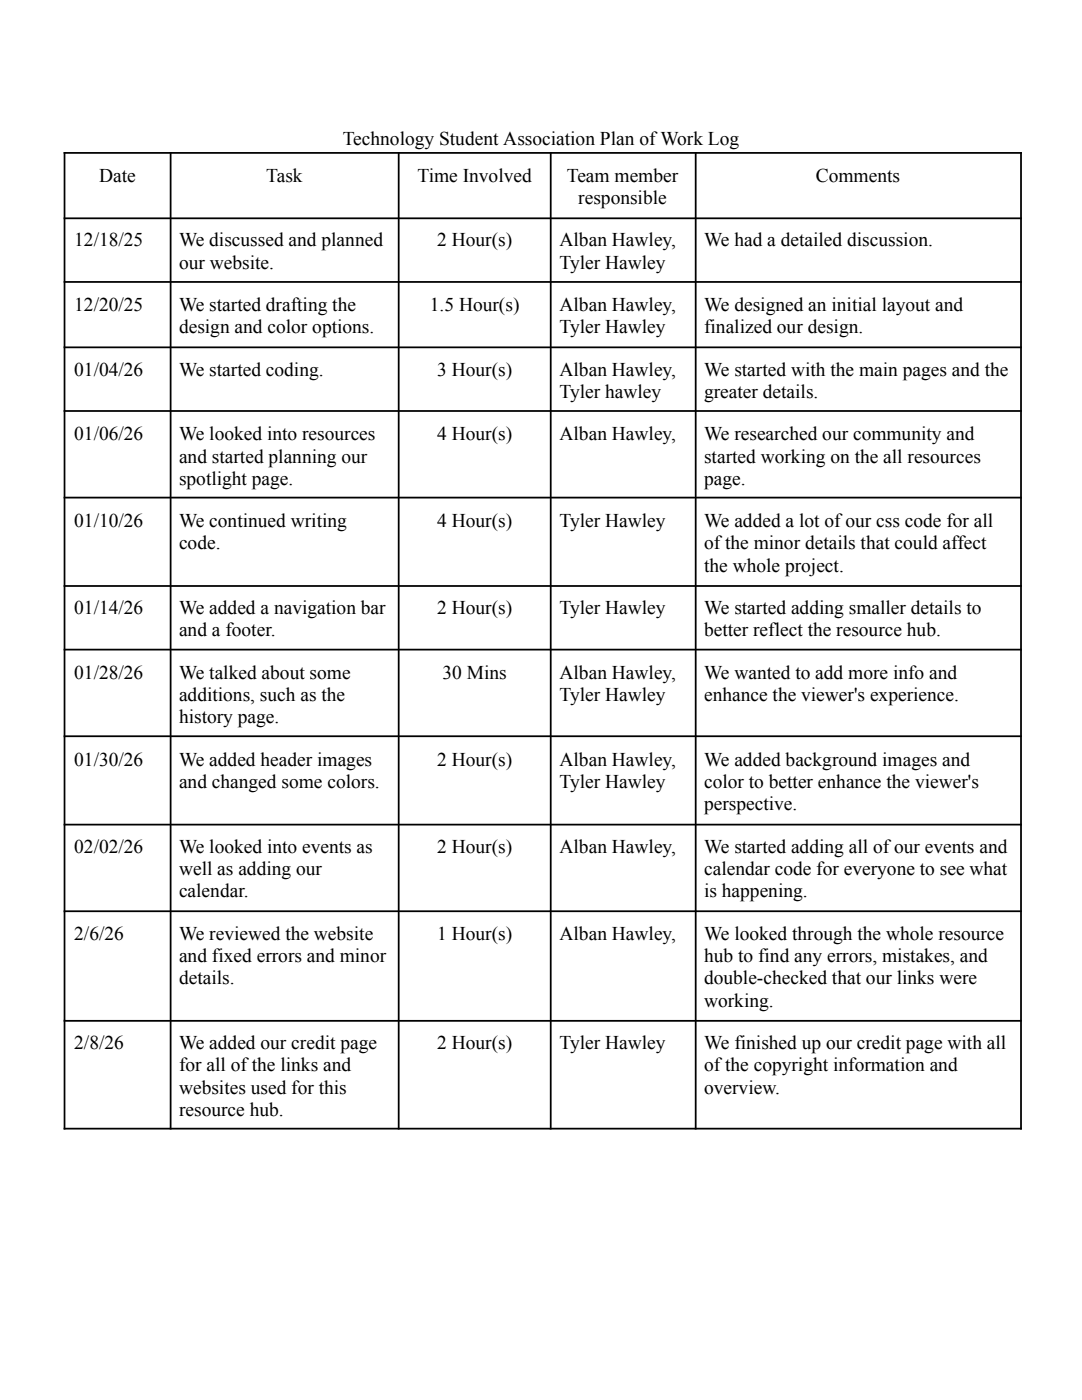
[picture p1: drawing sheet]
<svg xmlns="http://www.w3.org/2000/svg" width="216mm" height="279mm" viewBox="0 0 216 279" stroke-linecap="round" stroke-linejoin="round" font-family="sans-serif">
<defs><g id="words">
<g font-size="3.9">
<text x="68.4" y="29">Technology Student Association Plan ofWork Log</text>
<text x="19.8" y="36.3">Date</text>
<text x="53.1" y="36.3">Task</text>
<text x="83.3" y="36.3">Time Involved</text>
<text x="113.1" y="36.3">Team member</text>
<text x="115.4" y="40.7">responsible</text>
<text x="162.8" y="36.3">Comments</text>
<text x="14.8" y="49.2">12/18/25</text>
<text x="35.7" y="49.2">We discussed and planned</text>
<text x="35.7" y="53.6">our website.</text>
<text x="87.2" y="49.2">2 Hour(s)</text>
<text x="111.7" y="49.2">Alban Hawley,</text>
<text x="111.7" y="53.6">Tyler Hawley</text>
<text x="140.5" y="49.2">We had a detailed discussion.</text>
<text x="14.8" y="62.1">12/20/25</text>
<text x="35.7" y="62.1">We started drafting the</text>
<text x="85.8" y="62.1">1.5 Hour(s)</text>
<text x="111.7" y="62.1">Alban Hawley,</text>
<text x="140.5" y="62.1">We designed an initial layout and</text>
<text x="35.7" y="66.5">design and color options.</text>
<text x="111.7" y="66.5">Tyler Hawley</text>
<text x="140.5" y="66.5">finalized our design.</text>
<text x="14.8" y="75">01/04/26</text>
<text x="35.7" y="75">We started coding.</text>
<text x="87.2" y="75">3 Hour(s)</text>
<text x="111.7" y="75">Alban Hawley,</text>
<text x="140.5" y="75">We started with the main pages and the</text>
<text x="111.7" y="79.4">Tyler hawley</text>
<text x="140.5" y="79.4">greater details.</text>
<text x="14.8" y="87.8">01/06/26</text>
<text x="35.7" y="87.8">We looked into resources</text>
<text x="87.2" y="87.8">4 Hour(s)</text>
<text x="111.7" y="87.8">Alban Hawley,</text>
<text x="140.5" y="87.8">We researched our community and</text>
<text x="35.7" y="92.3">and started planning our</text>
<text x="140.5" y="92.3">started working on the all resources</text>
<text x="35.7" y="96.8">spotlight page.</text>
<text x="140.5" y="96.8">page.</text>
<text x="14.8" y="105.2">01/10/26</text>
<text x="35.7" y="105.2">We continued writing</text>
<text x="87.2" y="105.2">4 Hour(s)</text>
<text x="111.7" y="105.2">Tyler Hawley</text>
<text x="140.5" y="105.2">We added a lot ofour css code for all</text>
<text x="35.7" y="109.7">code.</text>
<text x="140.5" y="109.7">ofthe minor details that could affect</text>
<text x="140.5" y="114.1">the whole project.</text>
<text x="14.8" y="122.6">01/14/26</text>
<text x="35.7" y="122.6">We added a navigation bar</text>
<text x="87.2" y="122.6">2 Hour(s)</text>
<text x="111.7" y="122.6">Tyler Hawley</text>
<text x="140.5" y="122.6">We started adding smaller details to</text>
<text x="35.7" y="127">and a footer.</text>
<text x="140.5" y="127">better reflect the resource hub.</text>
<text x="14.8" y="135.4">01/28/26</text>
<text x="35.7" y="135.4">We talked about some</text>
<text x="88.3" y="135.4">30 Mins</text>
<text x="111.7" y="135.4">Alban Hawley,</text>
<text x="140.5" y="135.4">We wanted to add more info and</text>
<text x="35.7" y="139.9">additions, such as the</text>
<text x="111.7" y="139.9">Tyler Hawley</text>
<text x="140.5" y="139.9">enhance the viewer's experience.</text>
<text x="35.7" y="144.4">history page.</text>
<text x="14.8" y="152.8">01/30/26</text>
<text x="35.7" y="152.8">We added header images</text>
<text x="87.2" y="152.8">2 Hour(s)</text>
<text x="111.7" y="152.8">Alban Hawley,</text>
<text x="140.5" y="152.8">We added background images and</text>
<text x="35.7" y="157.3">and changed some colors.</text>
<text x="111.7" y="157.3">Tyler Hawley</text>
<text x="140.5" y="157.3">color to better enhance the viewer's</text>
<text x="140.5" y="161.7">perspective.</text>
<text x="14.8" y="170.2">02/02/26</text>
<text x="35.7" y="170.2">We looked into events as</text>
<text x="87.2" y="170.2">2 Hour(s)</text>
<text x="111.7" y="170.2">Alban Hawley,</text>
<text x="140.5" y="170.2">We started adding all ofour events and</text>
<text x="35.7" y="174.6">well as adding our</text>
<text x="35.7" y="179.1">calendar.</text>
<text x="140.5" y="174.6">calendar code for everyone to see what</text>
<text x="140.5" y="179.1">is happening.</text>
<text x="14.8" y="187.5">2/6/26</text>
<text x="35.7" y="187.5">We reviewed the website</text>
<text x="35.7" y="192">and fixed errors and minor</text>
<text x="87.2" y="187.5">1 Hour(s)</text>
<text x="111.7" y="187.5">Alban Hawley,</text>
<text x="140.5" y="187.5">We looked through the whole resource</text>
<text x="140.5" y="192">hub to find any errors, mistakes, and</text>
<text x="35.7" y="196.4">details.</text>
<text x="140.5" y="196.4">double-checked that our links were</text>
<text x="140.5" y="200.9">working.</text>
<text x="14.8" y="209.3">2/8/26</text>
<text x="35.7" y="209.3">We added our credit page</text>
<text x="87.2" y="209.3">2 Hour(s)</text>
<text x="111.7" y="209.3">Tyler Hawley</text>
<text x="140.5" y="209.3">We finished up our credit page with all</text>
<text x="35.7" y="213.8">for all ofthe links and</text>
<text x="140.5" y="213.8">ofthe copyright information and</text>
<text x="35.7" y="218.3">websites used for this</text>
<text x="140.5" y="218.3">overview.</text>
<text x="35.7" y="222.7">resource hub.</text>
</g>
</g></defs>
<g fill="none" stroke="#000" stroke-width=".35">
<path d="M12.7 30.5h191.2M12.9 30.3v195.1M34 30.3v195.1M79.6 30.3v195.1M109.9 30.3v195.1M138.8 30.3v195.1M203.7 30.3v195.1M12.7 43.6h191.2M12.7 56.3h191.2M12.7 69.3h191.2M12.7 82h191.2M12.7 99.3h191.2"/>
<path d="M12.7 116.9h191.2M12.7 129.6h191.2M12.7 146.9h191.2M12.7 164.6h191.2M12.7 181.9h191.2M12.7 203.7h191.2M12.7 225.2h191.2"/>
</g>
<use href="#words"/>
</svg>
